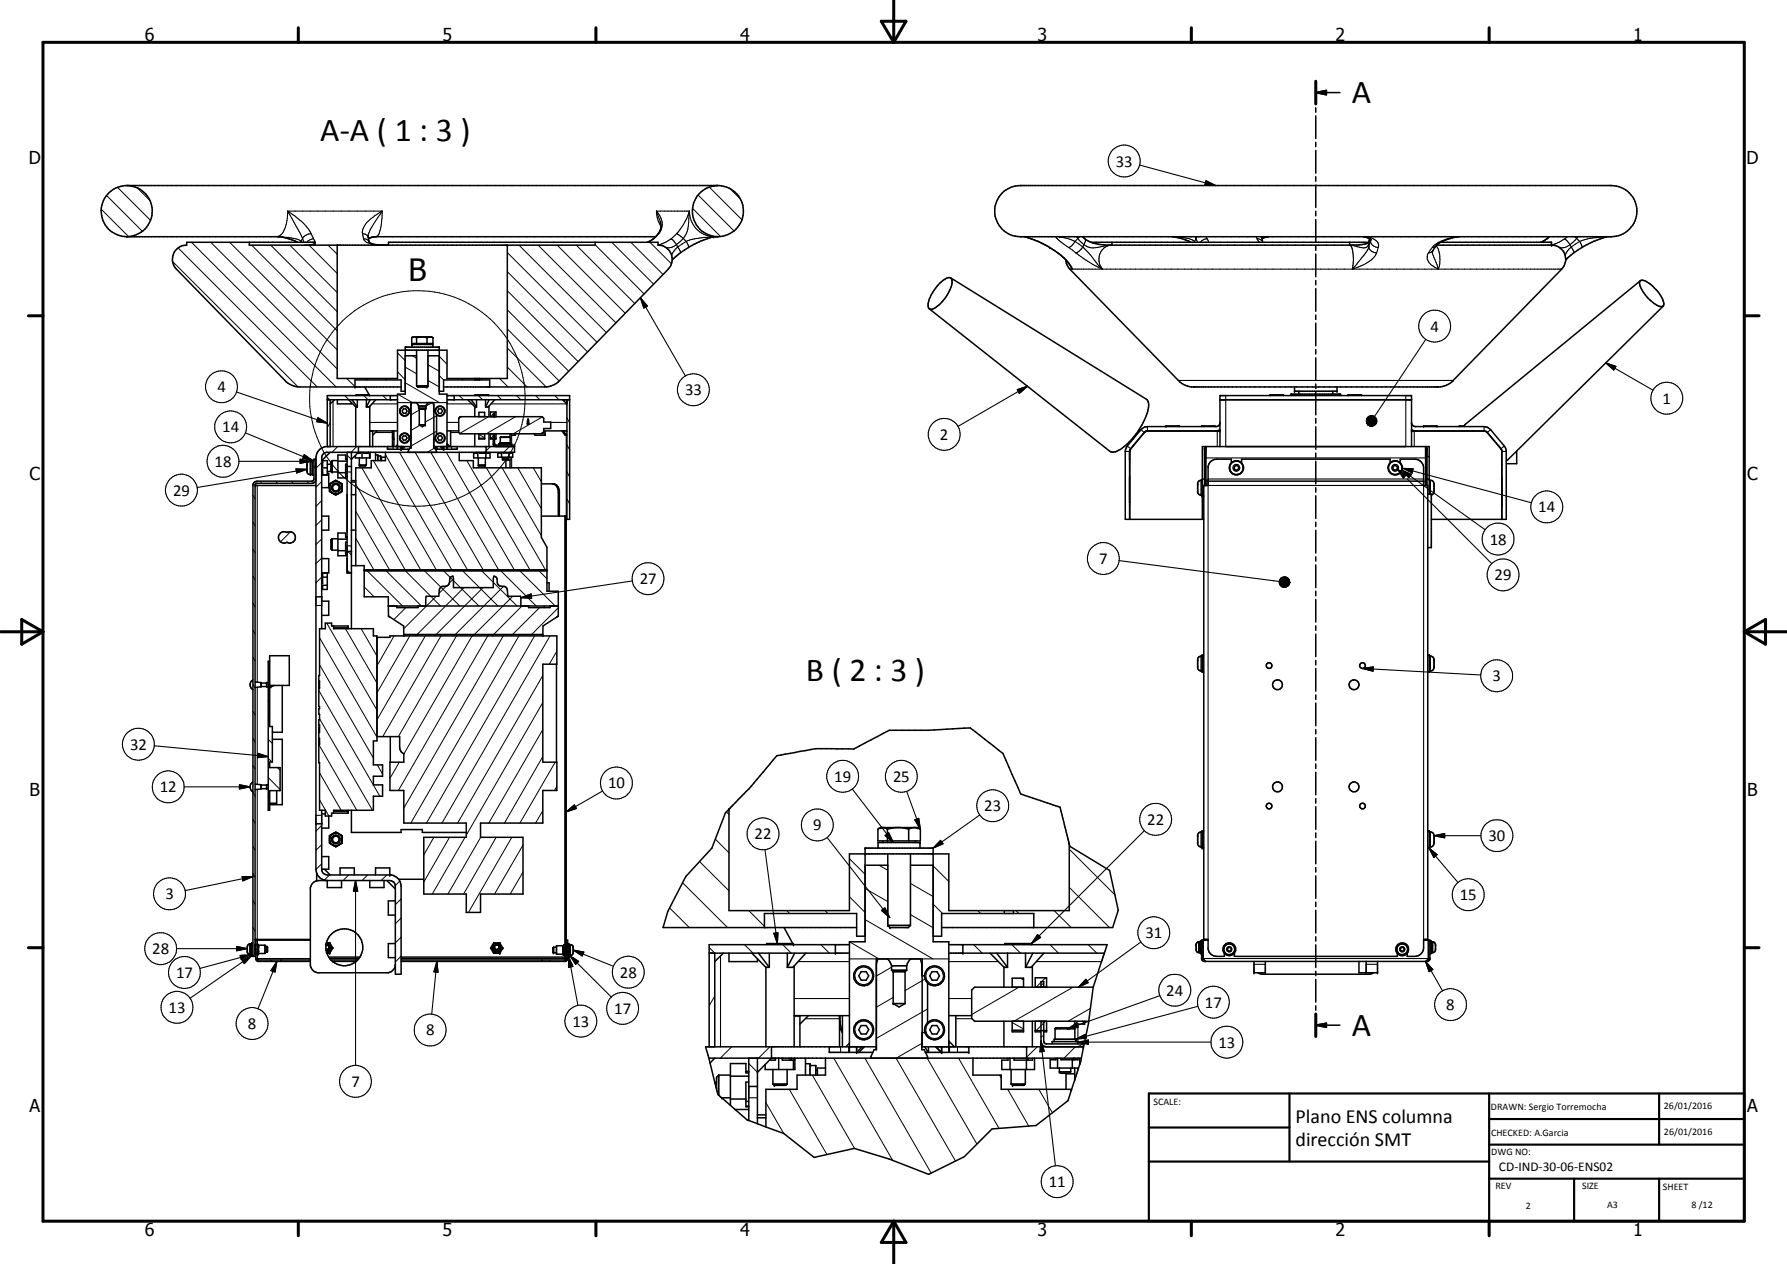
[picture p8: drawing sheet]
<svg xmlns="http://www.w3.org/2000/svg" width="420mm" height="297mm" viewBox="0 0 420 297" stroke-linecap="round" stroke-linejoin="round" font-family="sans-serif">
<defs><g id="words">
<g font-size="7.9">
<text x="317.9" y="24.3">A</text>
<text x="75.3" y="33.1">A-A ( 1 : 3 )</text>
<text x="189.5" y="160">B ( 2 : 3 )</text>
<text x="317.9" y="243.5">A</text>
</g>
<text font-size="7.2" x="96" y="66">B</text>
<g font-size="4.7">
<text x="304.6" y="263.9">Plano ENS columna</text>
<text x="304.6" y="269.3">dirección SMT</text>
</g>
<g font-size="4.2">
<text x="34" y="9.6">6</text>
<text x="104" y="9.6">5</text>
<text x="174" y="9.6">4</text>
<text x="244" y="9.6">3</text>
<text x="314" y="9.6">2</text>
<text x="384" y="9.6">1</text>
<text x="6.8" y="38.7">D</text>
<text x="410.6" y="38.7">D</text>
<text x="7" y="112.9">C</text>
<text x="410.8" y="112.9">C</text>
<text x="7" y="187.1">B</text>
<text x="410.8" y="187.1">B</text>
<text x="7" y="261.4">A</text>
<text x="410.8" y="261.4">A</text>
<text x="34" y="290.4">6</text>
<text x="104" y="290.4">5</text>
<text x="174" y="290.4">4</text>
<text x="244" y="290.4">3</text>
<text x="314" y="290.4">2</text>
<text x="384" y="290.4">1</text>
</g>
<g font-size="3.9">
<text x="262.3" y="39.2">33</text>
<text x="336.3" y="77.9">4</text>
<text x="51.1" y="92.2">4</text>
<text x="161.1" y="92.9">33</text>
<text x="390.9" y="94.9">1</text>
<text x="52.3" y="101.6">14</text>
<text x="221" y="103.3">2</text>
<text x="50.4" y="109.7">18</text>
<text x="40.7" y="116.5">29</text>
<text x="361.7" y="120.4">14</text>
<text x="350.3" y="128">18</text>
<text x="150.4" y="137.3">27</text>
<text x="258.4" y="132.5">7</text>
<text x="351.4" y="136.4">29</text>
<text x="350.9" y="160.1">3</text>
<text x="30.6" y="176.1">32</text>
<text x="143" y="185.3">10</text>
<text x="196.2" y="183.7">19</text>
<text x="210" y="183.7">25</text>
<text x="37.6" y="186.2">12</text>
<text x="231.4" y="190.6">23</text>
<text x="177.4" y="197.2">22</text>
<text x="191.2" y="195.1">9</text>
<text x="269.7" y="193.8">22</text>
<text x="350" y="197.7">30</text>
<text x="38.9" y="211.3">3</text>
<text x="343.2" y="211.5">15</text>
<text x="269.3" y="220.5">31</text>
<text x="35.8" y="224.2">28</text>
<text x="41.4" y="229.8">17</text>
<text x="145.7" y="229.7">28</text>
<text x="274.2" y="234">24</text>
<text x="39.6" y="238">13</text>
<text x="144.4" y="238.3">17</text>
<text x="283.3" y="236.8">17</text>
<text x="340.1" y="237.4">8</text>
<text x="58.3" y="241.8">8</text>
<text x="100.2" y="243.3">8</text>
<text x="134.6" y="241.3">13</text>
<text x="286.5" y="246.2">13</text>
<text x="82.6" y="255.4">7</text>
<text x="246.6" y="278.9">11</text>
</g>
<text font-size="3.1" x="352.4" y="275.2">CD-IND-30-06-ENS02</text>
<g font-size="2.4">
<text x="271.2" y="259.7">SCALE:</text>
<text x="350.6" y="260.8">DRAWN: Sergio Torremocha</text>
<text x="391.2" y="260.6">26/01/2016</text>
<text x="350.6" y="267">CHECKED: A.Garcia</text>
<text x="391.2" y="266.7">26/01/2016</text>
<text x="350.6" y="271.4">DWG NO:</text>
<text x="351.6" y="279.3">REV</text>
<text x="372" y="279.4">SIZE</text>
<text x="391" y="279.6">SHEET</text>
<text x="358.7" y="284.1">2</text>
<text x="377.9" y="283.8">A3</text>
<text x="397.7" y="283.8">8 /12</text>
</g>
</g></defs>
<g fill="none" stroke="#000" stroke-width=".35">
<path d="M309.4 19.1v5.3M309.4 21.8l2.5-.5v1zM309.4 25.3v1.1M309.4 27.2v5.4M309.4 33.4v1.1M309.4 35.3v5.4M309.4 21.8h5.6M29.8 55.6h35.8l2.8 .7 1.5 .6M29.8 55.6a6 6 0 0 1-6-5.8 6 6 0 0 1 5.7-6.2h139.6a6 6 0 0 1 5.7 6.2 6 6 0 0 1-6 5.8M30.1 43.6a6 6 0 0 1 5.7 6.2 6 6 0 0 1-6 5.8M58.6 56.9v.7h81.3v-.7M65.3 55.6h.1"/>
<path d="M74.1 57.6v-.7h-30.2v.7a3.3 3.3 0 0 0-3.1 2 3.3 3.3 0 0 0 .7 3.6l25.8 26.6 .9 .5 1.9 .6h24.2M79.3 57.6v31.3h14.2v-6.6h11.6v6.6h14.2v-31.3M86.6 55.3v.8M86.6 56.1l.3 .9M86.9 57h.1M86.9 57l.9 .4 3.5 .2v-.7h63.4v.7a3.3 3.3 0 0 1 3.1 2 3.3 3.3 0 0 1-.7 3.6l-25.5 26.2-1.2 .9-1.9 .6h-24.2M88.5 55.6h-.1M154.2 55.6h-66.2l-1.4 .5M155.2 52a3.8 3.8 0 0 1-2 4.4l-1.1 .5M167.6 55.6h.1M167.7 55.6h1.1M167.7 55.6a23.5 23.5 0 0 0-9.6 5.5"/>
<path d="M168.5 43.6a6 6 0 0 0-5.7 6.2 6 6 0 0 0 6 5.8M235.6 45.4a6 6 0 0 1 4.2-1.8h139.1a6 6 0 0 1 6 6 6 6 0 0 1-6 6h-139.1a6 6 0 0 1-5.5-3.7 6 6 0 0 1 1.3-6.5zM241 55.6a23.5 23.5 0 0 1 9.6 5.5M254.5 55.6l.9 .8 1.1 .5M256.5 56.9l2.1 .5 2.8 .2M256.5 56.9h65.3M261.4 56.9v.7M261.4 57.6h55.9M275.8 55.6l2.1 .5 2.1 .8M296.6 55.6l.1 .4M296.7 56l.2 .9M298.1 55.6l-1.4 .5"/>
<path d="M309.4 41.5v1.1M309.4 43.5v5.3M309.4 49.7v1M309.4 51.6v5.3M309.4 57.8v1M309.4 59.7v5.3M317.3 56.9v.7M320.6 55.6l.8 .2 .9 .5M321.8 57l-1.4 .4-3.1 .2M321.8 57h.1M322 56.1l-.2 .9M322.3 56.3h.1"/>
<path d="M337.8 57.6h27M338.7 56.9h26.1v.7M343 55.6a9.8 9.8 0 0 0-5.3 2.1l-.9 1.6M364.2 55.6l-1.2 1-.8 .3M364.8 57.6a3.3 3.3 0 0 1 3.1 2 3.3 3.3 0 0 1-.7 3.6l-25.9 26.6-1.8 .9-.9 .2h-58.4l-2-.6-1.1-.9-25.6-26.2-.8-1.3-.1-.8M377.8 55.6a23.2 23.2 0 0 0-9.7 5.5M97.2 79.2l-.3 .1M97.5 79.2l.4 .2M97.9 79.4v1.3M98.9 79.2l-1 .2M99.5 79.2l.9 .2M100.4 79.4v1.3"/>
<path d="M100.9 79.2l-.5 .2M101.2 79.2l.6 .2v1.3h-5v-1.3l.3-.2h4.4l.2 .1M221 66.5l.9-.8 1.1-.5a.66 .66 0 0 1 .8 .8 8.6 8.6 0 0 1-4.8 6.7 .67 .67 0 0 1-.8-.8 8.6 8.6 0 0 1 2.8-5.4zM223.6 65.3l45.9 28.5a2.15 2.15 0 0 1 .4 2.4 16.2 16.2 0 0 1-7.3 9.8l-.9 .3-.8-.3-42.4-33.4M250.6 61.1l1.2 1.6M309.4 65.9v1M309.4 67.8v5.4M309.4 74v1.1M309.4 75.9v5.4M385.5 66.2a1.6 1.6 0 0 1 2.1 .3 9.1 9.1 0 0 1 3.6 4.7l-.1 .6a1.19 1.19 0 0 1-1.5 0 9.4 9.4 0 0 1-4.1-5zM385.7 66l-41.2 33.7-.3 .5M391.1 71.9l-37 36.5"/>
<path d="M77 93.9h16.5M77.6 93.9v11M78.6 93.9l-1 1M79.3 93.9v1h3.3v-.3M82 93.9l1.6 1.7h.4M82.8 93.9l1.2 1.7M83.5 90.9v-1.6h10.8v2.6h1M83.6 95.6v9.3M84 93.9v1.7M85.8 90.9l1 1.9M86.1 93.9v1.7M86.9 92.9v-.1h-3.2v.2"/>
<path d="M86.9 95.4v9.5M87 93.9l-.9 1.7M88.3 93.9l-1.5 1.7h-.7M91.8 93v.9M93.5 93h-16.5v11.9M94.8 96.1h.6l.3 .5-.3 .5h-.6l-.2-.5zM95.3 83.6h2.6M96.8 94.6l-.2 .6v10.1h-.3l-.3 1M96.8 81.6v-.7h5v.7M97.4 80.7v.2M97.9 90.7l.3 .2h2.2l.2-.2M97.9 94.6l.5 .8"/>
<path d="M97.9 90.7h2.7M97.9 82.3v8.4M98.4 95.9l.2 .2M98.4 95.4v.5M98.4 95.9h1.7M98.4 95.4h1.7M98.6 99.9l.7 .4 .7-.4M98.6 96.1v3.8M98.6 96.1h1.4M98.6 99.9h1.4M100 96.1v3.8M100.1 95.4v.5"/>
<path d="M100.1 95.9l-.1 .2M100.6 83.6h2.7M100.6 82.3v8.4M100.7 94.6l-.6 .8M101.2 80.7v.2M101.8 94.6l.2 .6M102 96.6h.3M102.6 97.4v4.7M103.2 96.1h.5l.3 .5-.3 .5h-.5l-.3-.5zM105.1 93h28.8v29h-.8M105.1 93.9h28.8M106.8 93v.9"/>
<path d="M108.2 97.9h19.3l.3 .4v.9h1.7v1.5h-1.7v.9l-.3 .3h-19.3l-.3-.3v-3.3zM110 93.9l1.7 1.7h.3M110.8 93.9l1.2 1.7M111.6 95.6v2.3M111.7 88.9v.4M111.7 93v-.2h3.2v.2M112 93.9v1.7M112.6 97.9v-1h1.3v1M112.7 88.9v.4M114.2 93.9v1.7M115 95.4v2.5M115 93.9l-.8 1.7"/>
<path d="M115.1 90.9v-1.6h-10.8v2.6h-1M115.3 97.9v-1.1h1.3v1.1M116 97.9v-.6h.3v.6M116.3 93.9l-1.5 1.7h-.6M124 99.6h.3M124.1 98.6h.1l.1 1h-.3zM132.3 93.9l1 1M133.3 93.9v28.1M286.8 99.5l-.3 .6-.4 .1h-16.3l-.7 .2-.8 .6-3.3 3.8-.4 .9v16.3h18.4M286.8 93.9h45.1M298.6 93v-.2h3.2v.2M303.6 93v-.4h11.6v.4"/>
<path d="M304.4 90.9v1h10v-1M305.4 91.9v.7M309.4 82.1v1.1M309.4 84.1v5.3M309.4 90.3v1M309.4 92.2v5.3M309.4 98.3v1.1M313.4 91.9v.7M316.9 93v-.2h3.2v.2M331.9 99.5l.2 .4 .5 .3h16.3l.7 .2 .9 .6 3.2 3.8 .4 .9v16.3h-17.6M60 114.1h14.3M73.1 108.4v3.1h-.4l-.5-.6v-1.9l.5-.6h.8"/>
<path d="M73.1 111.5h.4M73.3 108.4l-.2 .1M73.8 108.2h-.3v3.4h.3M74.3 107.9h-.5v4.7l-.4 .5h-12.9l-.7 .2-.3 .5v110.9h.5v-110.8l.3-.3h13a.94 .94 0 0 0 1-1M75.6 108.7h.2M75.6 110.4h.2v1.2M75.6 111.2h.2M75.6 108.8h.2M75.6 111.1h.2M75.6 109.9h1.4M75.8 111.6h1.2M75.8 108.2v1.3h-.2"/>
<path d="M77 109.1h.8M77 111.3h.3v3.3h-1.7M77 110.8h.9M77.5 113.7l1.4-.8 1.6 .8v1.8l-1.6 .8-1.4-.8zM77.5 114.8l.2 .6 .4 .4M77.5 115.4l.6 .4M77.5 113.7v.1M77.6 106.3l-2 1.9h1.4v3.4h-1.4M78.1 108.2h1.3M78.1 108.2v2.7M78.1 108.2l-.3 .3v2.2l.3 .2M78.1 110.9h1.3"/>
<path d="M78.3 113.3a1.32 1.32 0 0 0-.8 1.2M78.5 113.2h-.1M78.5 113.2l.5-.3 .5 .3M78.6 113.2l-.8 .4M78.6 113.2l1.1 .1M79.4 108.4h2.2M79.4 111.1h1.9M79.7 113.3a1.48 1.48 0 0 1 .5 2.1 1.48 1.48 0 0 1-2.1 .4M79.7 113.3l.8 .5M80.5 115.4l-.7 .4a1.14 1.14 0 0 1-1.7 0M81.3 111.9h.3M81.3 107.8h.3"/>
<path d="M81.3 111.4h.3M81.3 107.9h.3M81.6 106.3v28.3h1M81.6 109.6h1M81.6 108h-.3v-1.1h-1.9v5.4h2.2M81.6 109.1h-.3v2.9h.3M82.6 106.3v41.4M82.6 116.2h1M82.6 112.9h1M82.6 113.3h1M84.1 106.4v.1M84.3 104.9v1.4l-1.7 1.6"/>
<path d="M84.5 109.3h1.6M84.5 109.3l.1 .2h1.4l.1-.2M84.5 107.6v1.7M84.7 106.3v.2h-.6M85.1 106.3v1.3M85.5 106.3v.2h1.5M86.1 107.6v1.7M86.4 106.3v.2M86.6 106.3v.2M86.9 106.5v1.1M87 106.3v1.3h-3.4v-.6M87.6 101.3v3.6"/>
<path d="M88.3 106.9h.5v1.3M88.3 106.3v1.9M88.6 101.3l-1 1M88.8 107.1h.7v1.1M89.5 107.7h.2M90.6 106.3v1.9h-3.3v1.7h-3.7v23M90.6 107.4h-.9v.8M91.1 104.9v.7h5.1M92.3 102.7l.3 .6M92.3 101.3v3.6M92.4 101.3l.2 1.9M92.6 101.3v3.6"/>
<path d="M93.4 104.9v.7M93.5 101.3h-6.6M93.5 105.6v-13h1.8v-11h8v11h1.8v13M93.5 104.5l-.5 .4M94.3 104.9v.7l.6-.7M94.8 102.4h.6l.3 .5-.3 .5h-.6l-.2-.5zM95.2 104.9l-.6 .7M96.6 105.3v-10.7h5.4v10.7h.3l.3 1M96.6 104.9h-20a2.72 2.72 0 0 0-2.3 2.7v96.7a2.81 2.81 0 0 0 2.3 2.6M102 104.9h19M102 103.3h.4M102.3 104.9l.5 .7v-.7"/>
<path d="M103.2 102.4h.5l.3 .5-.3 .5h-.5l-.3-.5zM103.6 104.9l.7 .7v-.7M105.1 101.3h2.8M105.1 104.3l.7 .6M105.2 104.9v.7M105.9 101.3v3.6M107.5 104.9v.7h-5.1M108 106.3v1.9h3.3v1.7h16v16.4l1.3 2.3v10.3h2.7v5.9l-.4 .2M111.6 101.9v3M112.1 106.3v.2h-.7v1.1h3.8v-1.3M112.3 106.3v1.3M112.5 109.3h1.6"/>
<path d="M112.5 109.3l.1 .2h1.3l.2-.2M112.5 107.6v1.7M112.6 103h1.3M112.6 101.9v1.3h1.3v-1.3M112.8 106.3v.2h2.2v-.2M114.1 107.6v1.7M114.2 106.5v1.1M114.3 104.9v1.4M114.5 106.3v.2M115 101.9v3M115.3 101.9v1.3h.7M115.3 103h1.3"/>
<path d="M116.6 104.9h-.3l-.3-.5v-2.4h.3l.1 2.5 4.6 .1v1.7h-44.3a1.26 1.26 0 0 0-1.1 1.1v40.3M116.6 101.9v1.3h-.3M117.3 104.6v-.3h3v.3M117.5 104.3v-.2h2.5v.2M117.7 106.3v.2h-.7v.9h3.6v-1.1M117.9 106.3v1.1M118.1 107.9h1.4M118.1 107.9l.2 .1h1l.2-.1M118.1 107.4v.5M118.3 106.3v.2h2v-.2M119.5 107.4v.5M119.7 106.5v.9"/>
<path d="M119.8 106.3v.2M119.9 108.1h-1v1.8M119.9 101.9v.8M119.9 106.3v.2M119.9 107.4v2.5M119.9 102.7h-2.2l-.1 1.4M119.9 102.7l.1 1.4M120.1 101.9l.2 .4h.8M120.9 101.9l.2 .4M121.1 101.9v.4M125.5 101.9l.3 .4h2.4M127.3 113.7h2.8a1.71 1.71 0 0 1 1.4 1.7v5.9"/>
<path d="M127.8 101.7l.4 .6M127.8 101.3h5.5M128.2 101.3v1M129.9 113.7l.7 .3 .6 1 .1 6.3M132.2 101.3l.7 1h.2M132.3 101.3l1 1M132.6 101.6l.5 .7M133.1 102.1v.2M265.6 118.7h.1M265.6 108.7h.1M265.6 112.1h.1M265.6 108.1h.1"/>
<path d="M265.6 118.1h.1M265.6 105.9v16.1M265.6 105.9v.2M265.7 105.7l-.1 .2M266.5 102.8v.4M266.5 104.7v.1M267.6 101.3h.4M269 101.6l-3.4 4.3v16.1M269.8 101.3h17M269.8 101.3h.1M269.8 101.3l-.8 .3M269.8 101.3l-.7 .3"/>
<path d="M270.8 101.3h.1M273.8 101.3h.1M274.1 100.2v-.1h3.2v.1M275.5 101.3h.1M277.4 101.3h.1M280.8 101.3h.1M282.5 100.2v-.1h3.2v.1M282.6 116.6h.4M282.6 112.6h.6M282.6 112.9h-.6l-.4 .6v2.2l.4 .5 .6 .2M283.2 114.1v-8.8h.2v8.8M283.4 113.6h.1"/>
<path d="M283.4 112.8v1.3M283.4 113.5l.1 .1M283.5 112.8h-.1M283.5 113.6v.1M283.5 112.8v.1M283.5 104.9v9.2M283.5 113.8l-.1 .1M284 113.1h50.7M286.8 104.9v-11.9h45.1v11.9M286.8 101l-.6 .3M286.8 101l-.5 .3M289.5 108.8v-.9h-3.5a2.07 2.07 0 0 0-2 1.7v4.5h-1v106.7h1v2.3l.3 .7 .5 .5 .9 .4h2.2v-.7"/>
<path d="M290.2 109.6l.5-.3 .5 .3v.6l-.5 .3-.5-.3zM291.9 108.8v-.9h34.9v.9M309.4 100.3v5.3M309.4 106.5v1M309.4 108.4v5.3M309.4 114.6v1.1M309.4 116.5v5.3M327.5 109.6l.5-.3 .5 .3v.6l-.5 .3-.5-.3zM329.2 108.8v-.9h3.5a2.07 2.07 0 0 1 2 2v4.2h1v106.7h-1v2a2.09 2.09 0 0 1-2 1.9h-1.8v-.7M331.9 101l.3 .1M331.9 101l.2 .2M332.1 101.2l.3 .1"/>
<path d="M332.2 101.1l.3 .2M332.3 101.3h.1M334.7 100.2v-.1h3.2v.1M335.2 104.9v9.2M335.2 107.3h.2M335.3 112.8l-.1 .1M335.3 113.6l-.1 .1M335.3 113.8h-.1M335.3 113.6h.1M335.4 114.1v-8.8h.1v8.8M335.5 107.3h.5M335.5 112.6h.6"/>
<path d="M335.7 116.1h.8v12.6h-.8M336.1 116.1l-.1-11.2h-53.3v17.1M336.1 112.9a.91 .91 0 0 1 1.1 .8l-.1 2-.2 .4-.4 .2M338.4 101.3h.1M341.7 101.3h.1M344.2 100.1h-1.1v.1M345 101.3h.1M346.3 101.3h-.1M348.4 101.3h.1M348.9 101.3h.5l.3 .3M348.9 101.3h-17M348.9 101.3h.1"/>
<path d="M349.3 101.4l.4 .2M349.7 101.6l3.3 4.1M353 105.7l.1 16.3M353.1 112.5h.1M353.1 109.1h.1M353.1 118.7h.1M353.1 119.1h.1M356.6 106v3h-2.5M65.9 125.3l.8-.3 .8 .1a1.32 1.32 0 0 1 2 1.2 1.32 1.32 0 0 1-2 1.1 1.32 1.32 0 0 1-1.8-.3 1.32 1.32 0 0 1 .2-1.8zM75.6 131.3h1.7v3.3h-1.7M75.6 134.9h.2v2.2h-.2M75.6 134.7h1.4v3.8h-1.2v-.7h-.2"/>
<path d="M75.6 135.4h.2M75.6 137.5h1.4M75.6 121.3h1.7v3.3h-1.7M75.8 135.6h1.2M78.1 126.6v2.7M78.1 126.6l-.3 .3v2.1l.3 .3M78.1 129.3h1.3M78.1 126.6h1.3M79.4 126.7h2.2M79.4 129.4h1.9M81.3 130.2h.3M81.3 126.2h.3"/>
<path d="M81.3 129.7h.3M81.6 129.6h1M81.6 126.3h-.3v-1h-1.9v5.3h2.2M81.6 127.4h-.3v2.9h.3M82.6 132.9h3v7.4h5.7v2.1M82.6 124.6h1M85.6 133.9h43M85.6 134.1h43M127.3 121.3h5.8v104.1l-.2 .2h-38.6M128.6 136.9h.5v2M133 121.3v103.6M309.4 122.7v1"/>
<path d="M309.4 124.6v5.4M309.4 130.9v1M309.4 132.8v5.3M309.4 138.9v1.1M59.5 159.8a1.3 1.3 0 0 0 0 2.3M63.4 155.4h-.3v35h.3v-4.6h2.5v-5.4h-2.5v-1.3h.6v-8.4h-.6v-16.6h4.6v7h-4.6M74.3 140.3h1.3M75.6 141.3h1.7v3.3h-1.7M78.4 147.1v.6h9.4v1.7h.8v24.7h-.8v5.6h2.1v2.7h-2.1v2h2.1v2.7h-2.1v3.3h-9.4v.7M81.8 147.7v-.6h-3.8v-.7h-1.5v1.3h-1.4v11h-.1v7.3h.1v.5h-.1v1.4h.1l-.1 2.5h.1v1.7h-.1M88.6 149.8h3.1v-.4h39.2v6.7h-3.3v23h3.3v6.7h-3.3v7.6h-14.6v3.4h10v13.3h-10v4.3h-3.4v-4.3h-10v-13.3h10v-3.4h-14.7v-7.6h-3.2v-6.7h3.2v-2l-.6-.4-.3-.8v-2.8h-5.4M91.3 142.4h40"/>
<path d="M91.3 142.4v2.4M91.3 144.8l3.6 2.3v2.3v-.3h32.7v.3l.1-2.3 3.6-2.3M91.3 144.8l.5 .3M93.3 142.4v.4h5v-.4M100.1 142.4l.1-2.3h3l.2-1.8a1.22 1.22 0 0 1 1.5-.5l.4-.2a2.07 2.07 0 0 0 .5-1.8l.2-.2 .5-.2 .1 2.7h9.4l.1-2.7 .6 .3 .2 1.2a1.17 1.17 0 0 0 1.6 .9l.6 .3 .2 .4 .1 1.6h3l.1 2.3M124.3 142.4v.4h5v-.4M128 142.4v.4M130.8 156.1v23M282.6 154.2l-.6 .1-.4 .5v2.3l.4 .5 .6 .1M283 153.9h-.4v4h.4M309.4 140.9v5.3M309.4 147.1v1"/>
<path d="M309.4 149v5.3M309.4 155.2v1.1M309.4 157.1v5.3M335.7 153.9h.4v4h-.4M336.1 154.2l.8 .2 .3 .7-.2 2.2-.2 .3-.7 .1M60 160.3l1.4 .1v1l-1.4 .1M61.4 161.3h1.3M61.4 160.5h1.3M63.1 160.4h-.4v1h.4M63.4 161.3h.3M63.7 161.1v.3l.8-.3M64 173.7h2.4v15.4h-3"/>
<path d="M66.4 161.1v11h-2.4M75 173.5h.1v1.4h-.1v4.3h.1v11.2h1.4v1.4h1.5v-.7h3.8v-.7M75 160.1h.1v1.6h-.1M75.1 170.9h-.1v3.7h.1M91.8 173.1v6M182.7 177.6l5.4-1a30.4 30.4 0 0 1 8.7-.6h3.9l8.4-4.4h9.1l9.9-.5 7.7 6 4.2 9.5 9.2 3.1 2.2 8.6v15.7h-28.3v-13.3h-23.4v13.3h-28.3l.1-23.9a139.2 139.2 0 0 0 11.2-12.5zM309.4 163.3v1M309.4 165.2v5.4M309.4 171.4v1.1M309.4 173.4v5.3M309.4 179.5v1.1M59.5 183.8a1.3 1.3 0 0 0 0 2.3"/>
<path d="M60 184.3l1.4 .1v1l-1.4 .1M61.4 185.3h1.3M61.4 184.5h1.3M63.1 184.4h-.4v1h.4M65.1 185.8v3h-1.7M74.3 193.6h1.3M75.6 190.4v14.1l.4 .7 1 .4h15a2.72 2.72 0 0 1 2.3 2.7v20.6h-1.3v-20.6a1.3 1.3 0 0 0-1.4-1.4h-16.6a2.07 2.07 0 0 0-2 1.7v18.3l.2 .7a2.19 2.19 0 0 0 1.4 1h16.7a2.07 2.07 0 0 0 1.7-2M75.6 191.3h.9M77.3 191.8v2.8h-1.7M77.5 196.4l1.4-.9 1.6 .9v1.7l-1.6 .9-1.4-.9zM77.5 197.6l.5 .8M77.5 198v.2"/>
<path d="M77.8 198.3l.1 .1M78.4 195.9l.6-.3 1.5 .9M78.4 195.9l-.9 .6M78.4 195.9l-.5 .3-.4 .8M78.4 195.9h1.2M79.5 195.9l.2 .1M79.8 196.1l.2 .1M80.1 196.3a1.5 1.5 0 0 1-.1 2 1.5 1.5 0 0 1-2 .1M80.5 198l-.7 .5a1.01 1.01 0 0 1-1.4 .1l-.5-.2M82.6 190.4v5.2h11.7v-.7h5v.7h10.3M171.4 190.2l-.9 .9-3.1 8.2-6.2 6.7-4.2 8.2-1.1 3.8h45.5M206.4 199.3v-1.3h9.9v1.3"/>
<path d="M206.5 194.7l.6-.2h8.6l.7 .4M206.6 194.7l-.2 .2v2.7h10v-2.7M207.3 194.5l-.7 .2M207.6 197.6v.4M207.8 194.5l.8 .4M208.6 194.9v2.7M210.6 194.5l-2 .4M211.7 194.5l1.9 .4M213.6 194.9v2.7M214.7 194.5l-1.1 .4M215.2 197.6v.4M215.3 194.5l1.1 .4"/>
<path d="M251.4 198.3l.1 .6 9.4 5.7 2 9.3-1.3 4.1h-40.2M282.6 195.5l-.6 .1-.4 .5 .1 2.5a.8 .8 0 0 0 .9 .4M283 195.2h-.4v4.1h.4M309.4 181.5v5.3M309.4 187.7v1M309.4 189.6v5.3M309.4 195.7v1.1M309.4 197.7v5.3M335.7 195.2h.4v4.1h-.4M336.1 195.5l.7 .1 .3 .5-.1 2.5a.8 .8 0 0 1-.9 .4M74.5 205.2v1.8M75.6 201.3h1.7v3h-1.7"/>
<path d="M76.3 204.3l1.3 1.3M77 206.9v1.7h3.3v-1.7M80 205.6v-1.6h3.3v1.6M86.9 206.9v1.7h3.4v-1.7M88.3 205.6v-1.6h3.3v1.6M91 206.9l2 2M93 211.7h-1.7v3.4h1.7M93.7 206.6h5.9M179.7 218v-3.3h21.7v5.3h2M184.4 218l2 3.7M203.4 203.3h5.3M208.7 217.5l.5 .5h4.4l.5-.5"/>
<path d="M208.7 217.5h5.4M208.7 200.7v16.8M214.1 203.3h5.3M214.1 200.7v16.8M236.1 214v.7M238.3 214v.7M243.1 218v-3.3h-21.7v5.3h-2M309.4 203.9v1M309.4 205.8v5.3M309.4 212v1.1M309.4 213.9v5.3M58.9 221.8v2.5"/>
<path d="M59.2 221.8h-.6l-.4 .6v1.6l.4 .3h.6M59.5 221.6h-.3v3h.3M60 220.8h13M60 223.8h.1M60 222.4h.1M60 222.9l.1 .2M60.1 222l-.1 2.2 .1-.1v.1l-.1-.1M60.1 222l-.1 .1M60.1 223.1l-.1 .1M60.1 223.1h.1M60.1 222v.1M60.5 221.9h.1v2.4h-.1"/>
<path d="M60.5 223.1h.1M60.5 220.9v4.5l.2 .2h12.3M60.6 222.1h1.7v2h-1.7M60.6 223.2l.2 .3M60.6 222.2l.2 .3M60.8 222.1v2M60.8 222.7l-.2 .3M60.8 223.6l-.2 .3M62.3 223.8h.5M62.3 222.4h.5M62.8 222.4v1.4M62.8 222.4l.1 .1-.1 1.3"/>
<path d="M66.1 225.6v.3M73 220.9h-12.9v4.5l.5 .5h12.4M76.7 222a4.3 4.3 0 0 1 5.8-3.5 4.3 4.3 0 0 1 2.1 6.4M76.7 222l.2 2M76.7 222l.5 .1 .3 .5M76.7 222.1a.51 .51 0 0 1 .6 .5 .51 .51 0 0 1-.6 .5M76.7 221.8h.5l.3 .3M76.7 221.5h.8M76.9 224l.4 .9M76.9 224h.6M76.9 221.8l.6 .3M77 223.2l-.3 .1"/>
<path d="M77.1 223.3h-.4M77.2 223.1l-.2 .1M77.3 224.9a4.3 4.3 0 0 0 7.3 0M77.3 224.9h7.3M77.4 223.9h.1M77.5 222.7v.1M77.5 222.8l-.3 .5-.5 .1M77.5 223.9h.1M77.5 222.8l-.1 .2M77.5 222.6l-.4 .7M77.5 221.5l-.1 .2M77.5 223.9v.1"/>
<path d="M77.5 221.5l.8 1.3M77.5 222.1l.3 .4M77.8 222.5l.1 .4-.4 .7-.3 .2h-.4M77.8 222.5l-.1 .7-.7 .6M77.8 225.6h6.3M78.1 222.8h.2M78.2 225.9h5.5M78.3 222.8l-.8 1.2M93 221.7h-1.7v3.3h1.7M94.3 224.9h38.8M115.3 222.8h.2M115.3 222.8l.8 1.2"/>
<path d="M115.9 222.5l.3-.6 1.1-.1 .6 .9v.2l-.6 .9-1.1-.1-.3-.5M115.9 222.5v.7M115.9 222.5l-.2 .4 .2 .3M115.9 223.2l.3 .4 .4 .2M116.1 221.6h1.4M116.1 224h1.4M116.1 221.6l-.8 1.2M116.1 221.6l.1 .1M116.1 221.6h.1M116.1 224h.1M116.2 222.9a.66 .66 0 0 0 .6 .6 .66 .66 0 0 0 .7-.6M116.2 222.9a.71 .71 0 0 0 .6 .4 .71 .71 0 0 0 .7-.4"/>
<path d="M116.2 222.7v.2M116.2 223.9l-.1 .1M116.7 221.8a.92 .92 0 0 0-.8 .7M117 221.8l.2 .1a.95 .95 0 0 1 .5 1.2M117.4 223.9l.1 .1M117.5 222.7v.2M117.5 221.6h.1M117.5 224h.1M117.5 221.6l-.1 .1M117.5 221.6l.7 1.2M117.8 223.1l-.8 .7M118.1 222.8h.1"/>
<path d="M118.2 222.8l-.7 1.2M127.5 225.6v.3M130.2 222.6v1.3M130.2 222.6l-.2 .1 .2 1.2M130.2 223.9h.6M130.2 222.6h.6M132.4 222.2v2M132.4 222.8l.1 .3M132.4 223.8l.1 .4M132.5 222.2h-1.7v2h1.7M132.5 223.3h.5M132.5 222.4l-.1 .3"/>
<path d="M132.5 223.4l-.1 .2M132.7 222h-.2v2.5h.2M132.7 222h.1M132.7 222l.2 .1v2.3l-.2 .1M132.7 224.5h.1M132.9 222.3h.1M132.9 222.2h.1M132.9 224.2h.1M133.1 220.9h.4v4.4l-.1 .3-.4 .3h-38.7M133.5 221.7h.2v3h-.2M133.7 222l.7 .1 .4 .5-.1 1.6-.3 .3h-.7M134 222v2.5"/>
<path d="M166.7 224h33M168.1 224v22M170.1 224l-2 2M171.4 224v2h6.7v-.7M176.8 224l3.3 3.3M178.3 224l2.6 3.3M180.1 227.3v18.7M180.1 227.3h.8M180.2 222v-.3h6.4v.3M180.9 224v3.3M185.1 224v3.3M186.7 238.7h13"/>
<path d="M186.7 238.7h1.4M186.7 227v19M186.8 224l-1.7 3.3M188.1 238.7v7.3M189.5 224l-3.1 3.3h-1.3M190.1 238.7l-2 2M196.4 222v2M197.4 238.7v7.3M197.5 238.7l.1 2 .5 1.8M198.1 238.7v7.3M199.7 222h-33v24M202.5 228.3h1.2l.5 1-.5 1h-1.2l-.6-1z"/>
<path d="M206.4 225.3l-.3 1.3v20.1h-.6l-.7 1.6v.4M208.7 225.3l.9 1.6M209.6 226.9h3.6M209.6 228l.4 .3M209.6 226.9v1.1M209.6 228h3.6M210 235.8l1.4 .8 1.4-.8M210 228.3v7.5M210 228.3h2.8M210 235.8h2.8M212.8 228.3v7.5M213.2 226.9v1.1"/>
<path d="M213.2 228l-.4 .3M214.1 225.3l-.9 1.6M216.4 225.3l.3 1.3v2.7h.7M218.1 231v9.4M219.1 228.3h1.2l.6 1-.6 1h-1.2l-.5-1zM223.1 224h36.6M223.1 222h37.2l-.6 2M223.1 238.7h5.4M224.7 238.7v7.3M226.4 222v2M232.8 224l3.3 3.3M234.3 224l2.6 3.3"/>
<path d="M236 227.3v4.7M236 240v6M236.1 227.3h.8M236.3 222v-.3h6.2v.3M236.9 224v3.3M238 232v-2.1h2.7v2.1M238 240v2.5h2.7v-2.5M241.1 224v3.3M242.7 227v5M242.7 240v6M242.9 224l-1.8 3.3M243.4 240v2.5h1.4"/>
<path d="M243.4 232v-2.2h2.7v2.2M244.8 230.7h.6v1.2h-.6zM245.4 224l-3 3.3h-1.3M246.1 240v2.5h-.7M252.7 240v1.6M253 240l.4 .7h1.6M254.5 240l.5 .7M255 240v.7M256 240l-1.3 6.3M257 232l-1 8M257 232h-27.9l-.6 .7v6.6l.6 .7h26.9M259.7 224l-2.7 8"/>
<path d="M259.7 224h.1M282 221.4v2.5M282.3 221.4h-.8l-.2 .4v1.6l.4 .5h.6M282.5 225.3h.4l.1 .3M282.5 221.1h-.2v3h.2M282.9 220.9v4.4l.6 .6M283.2 220.8v.1M283.2 225.7v.2M283.4 220.8v.1M284 220.9h-1.5v4.5l.6 .5h52.5l.6-.5v-4.5h-1.5M288.6 222.8l.4-.2 .5 .2v.5l-.5 .3-.4-.3zM290.2 224v.7h38.3v-.7"/>
<path d="M294.8 225.9v2.7h2.7v-2.7M295.8 228.6l1.1 .3h24.9l1.2-.3M309.4 220.1v1M309.4 222v5.4M309.4 228.3v1M309.4 230.2v5.3M309.4 236.3v1.1M309.4 238.3v5.3M319.5 225.9v2.7h4.4v-2.7M321.2 225.9v2.7M328.5 224a1.49 1.49 0 0 1 .2-2 1.49 1.49 0 0 1 2 0 1.49 1.49 0 0 1 .2 2M328.5 224a1.49 1.49 0 0 0 2.4 0"/>
<path d="M329.3 222.8l.4-.2 .4 .2v.5l-.4 .3-.4-.3zM335.4 220.8v.1M335.5 220.8v.1M335.5 225.7v.2M335.9 220.9v4.4l-.3 .3M336.2 225.3h-.3l-.6 .6M336.2 221.1h.3v3h-.3M336.5 221.4h.7l.3 .6-.1 1.6-.4 .3h-.5M336.8 221.4v2.5M166.7 248.7h87.5M166.7 248.7l.3 1.1M167 249.8l1.1 4.5h.4"/>
<path d="M168.1 248.7l-1.1 1.1M168.1 254.3l.4 1.6M168.5 255.9l.5 1.4M169 252.6h2.7M169 257.3l.7 .7M169 252.6v4.7M169 252.6l-.5 .6v2.7M169.7 258l2 1.8M169.7 258h2M171.7 259.8l1.1 .9M171.7 258.3h3.7M171.7 252.9h4.4"/>
<path d="M175.4 259.9h.7M175.4 251.8h.7M175.4 258.8h.7M176.1 248.7v14.6M176.1 255.3h2M176.1 252.1h-.7v-2.2h-3.7v9.9M176.1 254.3h-.7v5.8h.7M178.1 248.7v15.4M181 249v.1M181.4 246v2.7l-3.3 3.3M181.7 254.8h3.4M181.7 254.8l.4 .3h2.6l.4-.3"/>
<path d="M181.7 251.3v3.5M182.3 248.7v.4h-1.4M183.1 248.7v2.6M183.9 248.7v.4h2.9v-.4M185.1 251.3v3.5M185.7 248.7v.4M186.1 248.7v.4M186.6 249.1v2.2M186.9 248.7v2.6h-7v-1.2M189.4 248.7v3.9M189.4 250h1v2.6M190.4 250.4h1.4v2.2"/>
<path d="M191.8 251.5h.4M194.1 251h-1.9v1.6M194.1 248.7v3.9h-6.7v3.4h-7.3v8.8M195 246v1.3h10.2M197.4 241.5l.7 1.2M199.6 246v1.3M199.7 247.3v-26h3.7v-22h16v22h3.7v26M199.7 245.2l-.8 .8M201.4 246v1.3l1.3-1.3M202.5 241h1.2l.5 1-.5 1h-1.2l-.6-1zM203.2 246l-1.2 1.3M206 246v.7"/>
<path d="M206 246v-20.7h10.8v20.7M206.1 246h-40.2l.8 2.7M216.7 246h38M217.4 246l.9 1.3v-1.3M217.5 242.7h-.8v4h.6l.8 1.6v.4M219.1 241h1.2l.6 1-.6 1h-1.2l-.5-1zM221.4 246v1.3l-1.4-1.3 1.3 1.3M223.1 244.6l1.3 1.4M223.2 246v1.3M227.8 246v1.3h-10.2M228.8 248.7v3.9h6.6v3.4h16.6M237 248.7v.4h-1.5v2.2h7.7v-2.6"/>
<path d="M237.5 248.7v2.6M237.7 254.8h3.4M237.7 254.8l.4 .3h2.6l.4-.3M237.7 251.3v3.5M238 242.1h2.7M238.4 248.7v.4h4.4v-.4M241.1 251.3v3.5M241.3 249.1v2.2M241.4 246v2.7M241.7 248.7v.4M243.4 242.2h2.7M246.1 246a1.26 1.26 0 0 1-1.3-1.1v-4.8h.6v4.5l.2 .6 .5 .1h8.6v1"/>
<path d="M247.4 245.3v-.5h6v.5M247.9 244.8v-.6h5v.6M248.1 244.2v-2.4l.1-.2h4.4l.1 2.6M248.3 248.7v.3h-1.4v2h6.7M248.7 248.7v2.3M249.1 251.9h2.6M249.1 251.9l.2 .3h2.1l.3-.3M249.1 251v.9M249.5 248.7v.3h3.9v-.3M251.7 251v.9M252 256l-.9 2.7-7.5 5.8-10.4 .8-6.5 6.5-8.4 4.2-9.2-3.6-8.2-2.5-9.5 2.1-7.1-5.6-4.2-1.6M252.1 249v2"/>
<path d="M252.4 248.7v.3M252.7 251v2.8l-.7 2.2M252.7 248.7v.3M252.7 252.3h-2.1v3.7M252.9 244.2v.3M253.6 251l-.9 2.7M253.9 250.1l-.3 .9M253.9 248.7v1.4M254.2 248.7l-.3 1.4M254.7 246.3l-.5 2.4M309.4 240.9l2.5-.4v.9zM309.4 240.9h5.6"/>
<path d="M172.8 260.7l2.9 2.5 .4 .1M172.8 260.7h3.3M176.1 263.3l2 .8M178.1 262h2M178.1 264.1l2 .7M178.1 262.7h2"/>
<circle cx="95.1" cy="96.6" r="1.17"/>
<circle cx="103.5" cy="96.6" r="1.17"/>
<circle cx="78.9" cy="114.6" r=".8"/>
<circle cx="79" cy="114.6" r="1"/>
<circle cx="95.1" cy="102.9" r="1.16"/>
<circle cx="103.5" cy="102.9" r="1.17"/>
<circle cx="290.7" cy="109.9" r="1.67"/>
<circle cx="290.7" cy="109.9" r="1.58"/>
<circle cx="328" cy="109.9" r="1.58"/>
<circle cx="328" cy="109.9" r="1.66"/>
<circle cx="298.4" cy="156.4" r=".67"/>
<circle cx="320.3" cy="156.4" r=".68"/>
<circle cx="300.3" cy="160.9" r="1.15"/>
<circle cx="318.4" cy="160.9" r="1.15"/>
<circle cx="79" cy="197.3" r="1"/>
<circle cx="79" cy="197.3" r=".79"/>
<circle cx="298.4" cy="189.4" r=".66"/>
<circle cx="300.4" cy="184.9" r="1.14"/>
<circle cx="318.4" cy="184.9" r="1.16"/>
<circle cx="320.3" cy="189.4" r=".67"/>
<circle cx="116.8" cy="222.6" r=".51"/>
<circle cx="116.8" cy="222.6" r=".66"/>
<circle cx="203.1" cy="229.3" r="2.34"/>
<circle cx="219.7" cy="229.3" r="2.34"/>
<circle cx="289" cy="223.1" r="1.5"/>
<circle cx="289" cy="223.1" r="1.27"/>
<circle cx="329.7" cy="223.1" r="1.26"/>
<circle cx="203.1" cy="242" r="2.35"/>
<circle cx="219.7" cy="242" r="2.34"/>
</g>
<g fill="none" stroke="#000" stroke-width=".25">
<path d="M267.9 38.8l17.9 4.8M67.6 49.6a7.1 7.1 0 0 1-1.9 5.8l-.4 .2 2.8 .3a5.2 5.2 0 0 1 2.7 .8M67.6 49.6h22.3M67.6 49.6l3.6 6.4M67.7 49.6a13.9 13.9 0 0 1 5.7 5.9l.3 .6M70.8 56.7v.2M70.8 56.7l.1 .2M71.2 56l.3 .9M71.2 56l-.4 .7M73.1 54.9l-1.3 .4-.6 .7M73.7 56.1l-.8 .2-.7 .6M73.7 56.1a.81 .81 0 0 1 .2 1.1 .81 .81 0 0 1-1 .3l-1.5 .1"/>
<path d="M85.2 54.9l1.1 .3 .3 .6M85.2 54.9l.3 1.2M85.5 56.1l1 .3 .4 .6M85.5 56.1a3.2 3.2 0 0 0 3 1.4l2.8 .1M89.8 49.6l-1.3 .9a6.1 6.1 0 0 0-3.3 3.9v.5M89.8 49.7h.1M89.9 49.6l-.3 3.7a3.1 3.1 0 0 1-1.1 2.3l-1.9 .4M89.9 49.6l-2.7 4.1-.6 1.6M153.7 56.1l-.2 .1M153.7 56.1l-1.5 .8M154.3 49.6h7.8M154.3 49.6l.1 .1"/>
<path d="M154.3 49.6l.5 2.3 .6 1.3M154.4 49.7h.1M154.4 49.7l.8 2.3M154.4 49.6a3.9 3.9 0 0 1 .5 5.3M154.9 54.9l-1.2 1.2M154.9 54.9l-.2 .1M157.8 56.1l.6 .5 .6 .9M157.8 56.1l-1.2 .8-1.9 .6M159 57.5l-1.2 .7h-1.2M159 57.5l.3 .5M159.1 54.9l-1.3 1.2M159.1 54.9l2.3 1.8"/>
<path d="M159.3 58l.7 1.4M159.3 58l-1 1.2-.4 .8M161.4 56.7l.3 .7 .2 .8M161.4 56.7l-2.1 1.3M162.1 49.6h.1M162.1 49.6a5.9 5.9 0 0 0 5.5 6 27.8 27.8 0 0 0-6.2 1.1M162.1 49.6a13.6 13.6 0 0 1-3 5.3M162.1 49.6l-.2 2.7a6 6 0 0 1-2.9 5.2M240.9 55.6l3.9 1.5 2 1.1M246.8 58.2h.1M246.8 58.2l1.9 1.2M248.3 55.6l.9 1.1 2 1.5"/>
<path d="M248.7 59.4h.1M248.7 59.4a9 9 0 0 1 3.5 3.8M249.1 55.6h.1M249.1 55.6l2 .4 1.7 .7M251.2 58.2l1.7 1.2M252.8 56.7a2.68 2.68 0 0 1-1.6 1.5M252.8 56.7l1.8 1.3M252.9 59.4l4.1 2.7 2.2 1.1M253.1 55.6l.3 .4M253.4 56l1.4 1.5M253.4 56l-.6 .7M253.8 55.6l-.4 .4"/>
<path d="M254.6 58l-1 1.1-.7 .3M254.6 58l2 2.2 1.4 1.9 1.2 1.1M254.8 57.5a3.9 3.9 0 0 0 4 .5l2.6-.4M254.8 57.5l-.2 .5M255.1 56.2l.1 .6-.4 .7M261.2 57.6a3.3 3.3 0 0 0-2.8 3.7 3 3 0 0 0 .8 1.9M275.7 55.6l3.7 .4 1.5 .7M280.9 56.7l-.1 .2M280.9 56.7l.1 .2M281 55.6l.6 1.3M281.5 55.6l-.6 1.1M283.5 42.5l2.3 1.1-2.5-.2z"/>
<path d="M283.5 55.6l.3 .5M283.8 56.1l-.9 .2-.7 .6M283.8 56.1l.3 .8M295.4 55.6l.2 .5M295.6 56.1l.8 .2 .5 .6M295.6 56.1l.6 .8M296.6 55.6v.2M298.3 55.6l-1.6 .4M317.4 57.6a1.89 1.89 0 0 1 .7 1.8l.1 1.9-.2 1.9M321.3 55.6a3.1 3.1 0 0 1 2.8 1.9v.7M321.8 57.5a1.49 1.49 0 0 1-2.2 .6l-2.3-.5M321.8 57.5a1.88 1.88 0 0 0 1.9 1.9"/>
<path d="M321.8 57v.5M322.1 56.1l-.3 1.4M322.1 56.2l.1 .5M322.2 56.7a10.1 10.1 0 0 1-2.9 4.9l-1.3 1.6M322.2 56.7a1.8 1.8 0 0 0 1.9 1.5M322.3 56.3l-.1 .4M323.7 59.4l-.3 .6a7.1 7.1 0 0 1-3.5 2.5l-1.9 .7M324.1 58.2l-.4 1.2M335.9 59.4a2.09 2.09 0 0 0 1.1 3.1l1.2 .7M336.8 58.2l-.9 1.2M336.8 59.3l1.4 3.9M336.9 58.9l-.5 .5h-.5"/>
<path d="M337.6 57.8a6.1 6.1 0 0 1 .6 5.4M337.7 57.7l-.5 .4-.4 .1M342.5 55.6l-1.3 .3a8.6 8.6 0 0 0-4.4 2.3M363.8 56.1l-.2 .1M363.8 56.1l-1.5 .8M364.4 55.6l-.6 .5M367.9 56.1l1.2 1.4M367.9 56.1l-1.9 1.1-1.2 .3M368.5 55.6l-.6 .5M369.1 57.5l-.6 .4a2.47 2.47 0 0 1-1.8 .3M369.1 57.5l1 1.9M370.2 55.6l1.2 1.1"/>
<path d="M371 55.6l-1.9 1.9M371.4 56.7a6.3 6.3 0 0 0-3.4 3.3M371.4 56.7l.6 1.3-.1 .2M377.5 55.6a19.3 19.3 0 0 0-6.1 1.1M150.6 70l1.6 1.9-.8 .5zM150.6 70l10.6 18.3M251.5 63.2h115.7M251.6 62.3l.6 .9M251.8 62.7l.4 .5M335.2 79.8l-12 18.1M55.6 92.1l21.4 7.3M74.7 98.2l2.3 1.2-2.5-.3z"/>
<path d="M78.3 94.3v10.6M86.9 99.3h6.6M87.4 94.9h6.1M93.5 94.6h3.1M97.9 83.6v7.1l.3 .2M100.6 83.6v7.1l-.2 .2M102 94.6h3.1M105.1 99.3h2.8M105.1 94.9h5.9M115.4 94.9h17.9M129.5 99.3h3.8M239.2 91.6l2.4-.8-1.9 1.7z"/>
<path d="M241.6 90.8l-16.4 9.4M277.1 89.4h64.6M288.2 93v11.9M321.3 98.8l.5 1.1zM321.3 99.1l.5 .8zM321.3 98.5l.5 1.4-.5-1.1zM321.3 99.3l.5 .6zM321.4 98.3l.4 1.6-.5-1.4zM321.4 99.6l.4 .3zM321.6 98l.2-.1v2zM321.6 98l.2 1.9-.4-1.6zM321.6 99.8l.2 .1z"/>
<path d="M321.8 99.9l.5 .2zM321.8 99.9l.8 .3zM321.8 99.9l1 .2zM321.8 99.9l1.3 .1-.3 .1zM321.8 99.9h1.5zM321.8 99.9l1.7-.2-.2 .2zM321.8 99.9l1.8-.5-.1 .3zM321.8 99.9l1.9-.7-.1 .2zM321.8 99.9l2-1-.1 .3zM321.8 99.9l1.9-1.3 .1 .3zM321.8 99.9l1.8-1.5 .1 .2zM321.8 97.9l.2-.2-.2 2.2z"/>
<path d="M321.9 97.7v2.2M322 97.7h.3l-.5 2.2zM322.3 97.7h.2l-.7 2.2zM322.5 97.7h.3l-1 2.2zM322.8 97.7l.2 .1-1.2 2.1zM323 97.8l.3 .2-1.5 1.9zM323.3 98l.2 .2-1.7 1.7zM323.5 98.2l.1 .2-1.8 1.5zM330.5 93v11.9M341.7 89.4h.1M377.5 85.3l2.4 .8-.5 .9zM377.5 85.3l11.2 6.4"/>
<path d="M56.2 108.4h15.1M57.7 101.7l13.8 5.7M60.5 114.1v46.2M69.6 110.2l2.6 .1-2.4 .9zM70.6 107.9l2.5 .5-2.5 .5zM71.2 108l-.6-.1v1l1.3-.3M71.3 107.4l.2-.6 .8 .6M71.5 106.8l2.1 1.4-2.4-.4zM72.2 110.3l-25.8 4.3M72.9 111.5h.1M72.9 108.4h.1M72.9 108.4v3.1"/>
<path d="M73 108l.6 .2M73 108.1l.6 .1M73 107.8l.6 .4M81.6 110.9h1M88.3 101.6h4M92.4 104.9v.7M105.9 101.6h2M106.2 104.9v.7M117.6 102.8h2.4M120.3 102.3v2.3M120.3 106.3v.2M120.3 107.4v2.5"/>
<path d="M131.3 115.7h.2M133.1 102.1v19.2M264.6 106.1h1M265 104.8l.8 .7M268.3 101l.7 .6M269.8 100.2v1.1M282.4 112.9v3.5M283.2 107.3h.2M283.5 107.6h51.7M284 112.6h50.7M286.2 101.3v3.6M328.5 110.2l2.2 1.4-.8 .8z"/>
<path d="M328.5 110.2l.7 .7M328.5 110.2l.8 .6M328.5 110.2l.6 .9M329.4 111.5l.5 .9 .3-.3M329.5 110.4l2.3 1-.6 .9zM329.7 110l2.6 .2-.3 1zM329.7 110h.2M329.8 110v.1M330.6 111.5l.6 .8 .5-.7M330.8 110.1l1.5 .1-.4 .9M330.9 112.6l19.9 19.9M330.9 111.4l18.3 13.1"/>
<path d="M331.3 110.4l28.8 7.8M331.8 111.4h.1M331.8 111.4v.1M332.5 101.3v3.6M335.4 107.3h.1M336.3 112.9v3.2M348.9 100.2v1.1M350.5 101l-.8 .6M353.1 106.1h1M353.7 104.8l-.8 .7M81.6 128.3h1M132.8 121.3v100.7"/>
<path d="M148.7 136.5l-26.2 4M263.1 131.7l37.7 5M300.8 136.5l2.4 .4-2.4-.1zM300.8 136.8l2.4 .1-2.4 .1zM300.8 137l2.4-.1-2.3 .4zM300.8 136.9h2.4M300.9 137.3l2.3-.4-2.2 .6zM300.9 136.3l2.3 .6-2.4-.4zM301 137.5l2.2-.6-2.1 .8zM301 136l2.2 .9-2.3-.6zM301.1 137.7l2.1-.8-1.8 1zM301.2 135.8l.2-.1 1.8 1.2z"/>
<path d="M301.2 135.8l2 1.1-2.2-.9zM301.4 137.9l1.8-1-1.5 1.1zM301.4 135.7l.3-.1 1.5 1.3zM301.7 138l1.5-1.1-1.3 1.1zM301.7 135.6h.3l1.2 1.3zM301.9 138l1.3-1.1-1 1.1zM302 135.6h.2l1 1.3zM302.2 135.6h.3l.7 1.3zM302.5 135.6l.2 .2 .5 1.1zM302.7 135.8l.5 1.1zM302.9 136l.3 .9zM303.1 136.2l.1 .7z"/>
<path d="M303.2 136.4v.5zM303.2 136.9l-.8 1.1h-.2zM303.2 136.9l-.5 .9-.3 .2zM303.2 136.9l-.5 .9zM303.2 136.9l-.3 .8zM303.2 136.9l-.1 .6zM303.2 136.9v.3zM74.3 142.3h1.3M78.4 147.5h3.4M122.5 140.5l2.4-.9 .1 1zM282.4 154.2v3.5M320.4 157.1l2.5-.4-.1 1z"/>
<path d="M320.4 157.1l27.8 1.5M336.3 154.2v3.5M36.3 175.3l26.8 2.5M60.5 161.5v22.8M60.6 177l2.5 .8-2.6 .3zM75 171.1h.1M75 174.1h.1M75 161.5h.1M43.3 184.9h15.5M56.3 184.4l2.5 .5-2.5 .5zM60.5 185.5v35.3M74.3 191.6h1.3"/>
<path d="M78.4 190.7h3.4M133.1 190.8l1.9-1.7 .5 .9zM141.7 185.9l-8.6 4.9M179.9 199.6l2.9 22.1M194.5 196.8l14.7 18.8M200.4 185.4l9.6 12.6M208.1 196.3l.8-.6 1.1 2.3zM213.2 186l3.2 8.9M215.1 192.7l.9-.4 .4 2.6zM221.1 197.5l.6 .8-2.3 1zM230.4 191.5l-11 7.8M269.1 195.2l-26.6 26.5"/>
<path d="M282.4 199h.1M282.4 195.5v3.5M335.9 199.3l2 1.5-.8 .7zM335.9 199.3l6.9 8.1M336.3 199h.1M336.3 195.5v3.5M337.2 196.4l2.5-.5v1zM337.2 196.4h11M56.9 206h2.6l-2.4 1zM59.5 206l-16 3.3M83.6 206.9l.5 2.5h-1zM83.6 206.9v43.5"/>
<path d="M181.9 219.3l1-.1-.1 2.5zM207.3 214l.8-.6 1.1 2.2zM208.7 203.3v14.2l.5 .5M214.1 203.3v14.2l-.5 .5M244 219.6l.7 .7-2.2 1.4zM41.5 222.9h16.7M55.7 222.4l2.5 .5-2.5 .5zM56.5 224.5l2.5-.2-2.3 1.2zM56.8 225.6l2.4-1-1.8 1.8zM57 224.9l-10 2.7M57.4 225.8l-12.7 8.8M57.6 224.5h-1.1l.2 1 .1-.1"/>
<path d="M58.2 225.6l-.8 .8-.3-.5M58.8 224.3h.1M58.8 221.8v2.5M58.9 224.3h.1M59 224.3l-.1 .1M59 224.3v.1M59.2 224.6l-.2 .1M59.2 224.6l-.2 .2M60.5 225.3h12.5M65.1 225.9l-.4 2.5-1-.3zM65.1 225.9l-4.4 11.2M76.7 221.7h.7l.7 1.1-.7 1.1h-.6"/>
<path d="M77.5 225.3h6.9M94.3 225.3h38.8M102.7 225.9l.3 2.6-1-.1zM102.7 225.9l-1.2 12.4M116.2 221.7h1.2l.7 1.1-.7 1.1h-1.2l-.7-1.1zM132.8 224.5v.4M133.7 224.7l1 2.4-1 .2zM133.7 225.7v1.6l1-.2-.3-.7M133.8 224.8l-.1 .1M133.9 224.5l2.1 1.4-.7 .7zM133.9 225.9l2 10.4M133.9 224.5l.3 .3"/>
<path d="M133.9 224.5l.4 .2M133.9 224.5l.2 .3M134.1 222h.1M134.1 222v2.5M134.8 223.3l2.5 .4-.4 1zM134.8 223.3l9.4 3.8M134.8 225.1l1.2 .8-.7 .7-.3-.5M134.9 225.5l8.9 8.8M169.4 224.7v21.3M186.7 234.7h13M187.7 226h12M189.3 239.4h8.1"/>
<path d="M199.7 225.3h6.3M216.8 225.3h6.3M223.1 226h11.7M223.1 234.7h5.4M224.7 239.4h3.8M243.7 226h15.3M255.3 230.1l.6 .8-2.3 1.1zM268.3 221.4l-14.7 10.6M272.7 234l-21.7 7.8M281.7 236.5l-27.8 7.4M281.9 221.4h.1M281.9 221.4v2.5"/>
<path d="M282.9 225.3h53M283.5 220.8v.1M284 220.8v-106.7h50.7v106.7M294.8 226.6h2.7M321.2 226.6h2.7M335.2 225.9l1.7 1.9-.9 .5zM335.2 220.8v.1M335.2 225.9l4 6.9M336.9 221.4h.1M336.9 221.4v2.5M176.1 258h2M197.6 246v1.3"/>
<path d="M225.1 246v1.3M244.8 244.6l.7 2.5-1 .1zM244.8 244.6l3.3 29.3M248.1 241.8h4.6M251 241.8l2.1-1.3 .4 .9zM252.9 244.2l2.3-1.1 .2 .9zM253.4 244.9l2.5-.5v1zM253.4 240.7v4.6M253.4 248.7v.3M253.4 251v.4M253.5 244l-.6 .2M253.5 244.1l-.6 .1"/>
<path d="M254.1 244.9h30.6M255.4 243.9l-.2-.8-2.3 1.1M255.5 244.5l.4-.1v1l-2.1-.4"/>
<circle cx="264.3" cy="37.8" r="3.8"/>
<circle cx="337.3" cy="76.6" r="3.8"/>
<circle cx="52.1" cy="90.9" r="3.7"/>
<circle cx="95.1" cy="96.6" r="1.03"/>
<circle cx="103.5" cy="96.6" r="1.03"/>
<circle cx="163" cy="91.6" r="3.7"/>
<circle cx="391.9" cy="93.6" r="3.8"/>
<circle cx="42.7" cy="115.2" r="3.8"/>
<circle cx="52.4" cy="108.4" r="3.8"/>
<circle cx="54.2" cy="100.3" r="3.8"/>
<circle cx="95.1" cy="102.9" r="1.04"/>
<circle cx="103.4" cy="102.9" r="1.03"/>
<circle cx="222" cy="102.1" r="3.7"/>
<circle cx="290.7" cy="109.9" r=".8"/>
<circle cx="328" cy="109.9" r=".8"/>
<circle cx="363.7" cy="119.1" r="3.8"/>
<circle cx="152.4" cy="136" r="3.7"/>
<circle cx="259.4" cy="131.3" r="3.8"/>
<circle cx="352.2" cy="126.7" r="3.8"/>
<circle cx="353.4" cy="135.1" r="3.7"/>
<circle cx="351.9" cy="158.8" r="3.8"/>
<circle cx="32.5" cy="174.9" r="3.8"/>
<circle cx="39.5" cy="184.9" r="3.8"/>
<circle cx="144.9" cy="184" r="3.8"/>
<circle cx="179.4" cy="195.9" r="3.8"/>
<circle cx="192.2" cy="193.9" r="3.8"/>
<circle cx="198.1" cy="182.4" r="3.7"/>
<circle cx="211.9" cy="182.4" r="3.7"/>
<circle cx="233.4" cy="189.3" r="3.8"/>
<circle cx="271.7" cy="192.5" r="3.7"/>
<circle cx="352" cy="196.4" r="3.8"/>
<circle cx="39.9" cy="210" r="3.8"/>
<circle cx="271.3" cy="219.2" r="3.8"/>
<circle cx="345.2" cy="210.3" r="3.7"/>
<circle cx="37.8" cy="222.9" r="3.8"/>
<circle cx="41.6" cy="236.7" r="3.7"/>
<circle cx="43.3" cy="228.5" r="3.7"/>
<circle cx="136.6" cy="240" r="3.7"/>
<circle cx="146.4" cy="237" r="3.8"/>
<circle cx="147.7" cy="228.4" r="3.8"/>
<circle cx="203.1" cy="229.3" r="2.07"/>
<circle cx="219.7" cy="229.3" r="2.08"/>
<circle cx="276.2" cy="232.7" r="3.8"/>
<circle cx="285.3" cy="235.5" r="3.7"/>
<circle cx="289" cy="223.1" r=".63"/>
<circle cx="329.7" cy="223.1" r=".64"/>
<circle cx="341" cy="236.1" r="3.8"/>
<circle cx="59.3" cy="240.5" r="3.7"/>
<circle cx="83.6" cy="254.1" r="3.7"/>
<circle cx="101.1" cy="242" r="3.8"/>
<circle cx="203.1" cy="242" r="2.08"/>
<circle cx="219.7" cy="242" r="2.08"/>
<circle cx="288.5" cy="244.9" r="3.8"/>
<circle cx="248.6" cy="277.7" r="3.8"/>
</g>
<g fill="#000">
<circle cx="119.3" cy="57.6" r=".18"/>
<circle cx="167.8" cy="55.6" r=".18"/>
<circle cx="364.8" cy="57.6" r=".18"/>
<circle cx="364.8" cy="56.9" r=".18"/>
<circle cx="83.5" cy="90.9" r=".18"/>
<circle cx="96.8" cy="80.9" r=".18"/>
<circle cx="100" cy="96.1" r=".18"/>
<circle cx="100" cy="99.9" r=".18"/>
<circle cx="100.1" cy="95.9" r=".18"/>
<circle cx="100.1" cy="95.4" r=".18"/>
<circle cx="100.4" cy="90.9" r=".18"/>
<circle cx="100.6" cy="90.7" r=".18"/>
<circle cx="101.8" cy="80.9" r=".18"/>
<circle cx="103.3" cy="81.6" r=".18"/>
<circle cx="103.3" cy="82.3" r=".18"/>
<circle cx="111.7" cy="95.6" r=".18"/>
<circle cx="124.2" cy="98.5" r=".18"/>
<circle cx="303.6" cy="92.6" r=".18"/>
<circle cx="304.4" cy="91.9" r=".18"/>
<circle cx="314.4" cy="91.9" r=".18"/>
<circle cx="60" cy="114.1" r=".18"/>
<circle cx="73.1" cy="111.5" r=".18"/>
<circle cx="73.1" cy="108.4" r=".18"/>
<circle cx="77.8" cy="110.7" r=".18"/>
<circle cx="78.1" cy="110.9" r=".18"/>
<circle cx="81.6" cy="116.2" r=".18"/>
<circle cx="84.5" cy="109.3" r=".18"/>
<circle cx="94.3" cy="105.6" r=".18"/>
<circle cx="96.6" cy="104.9" r=".18"/>
<circle cx="102" cy="104.9" r=".18"/>
<circle cx="104.3" cy="105.6" r=".18"/>
<circle cx="112.5" cy="109.3" r=".18"/>
<circle cx="113.9" cy="109.5" r=".18"/>
<circle cx="114.1" cy="109.3" r=".18"/>
<circle cx="117.3" cy="104.3" r=".18"/>
<circle cx="118.1" cy="107.9" r=".18"/>
<circle cx="119.5" cy="107.9" r=".18"/>
<circle cx="120" cy="104.1" r=".18"/>
<circle cx="274.1" cy="100.1" r=".18"/>
<circle cx="281.6" cy="113.7" r=".18"/>
<circle cx="281.6" cy="115.5" r=".18"/>
<circle cx="282.6" cy="116.6" r=".18"/>
<circle cx="283" cy="114.1" r=".18"/>
<circle cx="283.2" cy="105.3" r=".18"/>
<circle cx="283.4" cy="105.3" r=".18"/>
<circle cx="283.4" cy="112.8" r=".18"/>
<circle cx="283.4" cy="113.5" r=".18"/>
<circle cx="283.4" cy="113.9" r=".18"/>
<circle cx="283.5" cy="112.8" r=".18"/>
<circle cx="283.5" cy="104.9" r=".18"/>
<circle cx="284" cy="113.1" r=".18"/>
<circle cx="286.8" cy="101.3" r=".18"/>
<circle cx="331.9" cy="101.3" r=".18"/>
<circle cx="334.7" cy="113.1" r=".18"/>
<circle cx="334.7" cy="100.1" r=".18"/>
<circle cx="335.2" cy="104.9" r=".18"/>
<circle cx="335.3" cy="112.8" r=".18"/>
<circle cx="335.3" cy="113.9" r=".18"/>
<circle cx="335.3" cy="113.5" r=".18"/>
<circle cx="335.4" cy="105.3" r=".18"/>
<circle cx="335.5" cy="105.3" r=".18"/>
<circle cx="335.7" cy="114.1" r=".18"/>
<circle cx="337.2" cy="113.7" r=".18"/>
<circle cx="337.2" cy="115.5" r=".18"/>
<circle cx="337.9" cy="100.1" r=".18"/>
<circle cx="77.8" cy="126.9" r=".18"/>
<circle cx="78.1" cy="126.6" r=".18"/>
<circle cx="81.6" cy="129.6" r=".18"/>
<circle cx="81.6" cy="124.7" r=".18"/>
<circle cx="81.6" cy="131.2" r=".18"/>
<circle cx="82.6" cy="129.6" r=".18"/>
<circle cx="81.8" cy="147.1" r=".18"/>
<circle cx="281.6" cy="155.1" r=".18"/>
<circle cx="337.2" cy="155.1" r=".18"/>
<circle cx="63.7" cy="161.4" r=".18"/>
<circle cx="75" cy="174.6" r=".18"/>
<circle cx="75" cy="170.4" r=".18"/>
<circle cx="75" cy="174.9" r=".18"/>
<circle cx="75" cy="161.7" r=".18"/>
<circle cx="74.3" cy="193.6" r=".18"/>
<circle cx="75.6" cy="193.6" r=".18"/>
<circle cx="171.4" cy="190.2" r=".18"/>
<circle cx="203.4" cy="199.3" r=".18"/>
<circle cx="207.1" cy="194.5" r=".18"/>
<circle cx="215.7" cy="194.5" r=".18"/>
<circle cx="216.3" cy="198" r=".18"/>
<circle cx="281.6" cy="196.4" r=".18"/>
<circle cx="282.6" cy="199.3" r=".18"/>
<circle cx="336.1" cy="199.3" r=".18"/>
<circle cx="337.2" cy="196.4" r=".18"/>
<circle cx="91.6" cy="205.6" r=".18"/>
<circle cx="203.4" cy="200.7" r=".18"/>
<circle cx="208.7" cy="217.5" r=".18"/>
<circle cx="209.2" cy="218" r=".18"/>
<circle cx="58.2" cy="223.7" r=".18"/>
<circle cx="58.9" cy="224.3" r=".18"/>
<circle cx="60" cy="220.8" r=".18"/>
<circle cx="60" cy="224.2" r=".18"/>
<circle cx="60" cy="222.9" r=".18"/>
<circle cx="60" cy="223.2" r=".18"/>
<circle cx="60" cy="224.1" r=".18"/>
<circle cx="60" cy="221.9" r=".18"/>
<circle cx="60" cy="222.1" r=".18"/>
<circle cx="60.1" cy="222" r=".18"/>
<circle cx="60.6" cy="222.4" r=".18"/>
<circle cx="60.6" cy="224.2" r=".18"/>
<circle cx="60.6" cy="221.9" r=".18"/>
<circle cx="60.6" cy="223.8" r=".18"/>
<circle cx="60.6" cy="223.1" r=".18"/>
<circle cx="60.8" cy="224.1" r=".18"/>
<circle cx="60.8" cy="222.1" r=".18"/>
<circle cx="62.3" cy="222.1" r=".18"/>
<circle cx="62.8" cy="222.4" r=".18"/>
<circle cx="76.8" cy="223.8" r=".18"/>
<circle cx="77.5" cy="224" r=".18"/>
<circle cx="77.5" cy="221.5" r=".18"/>
<circle cx="117.5" cy="224" r=".18"/>
<circle cx="117.5" cy="221.6" r=".18"/>
<circle cx="118.2" cy="222.8" r=".18"/>
<circle cx="130" cy="223.8" r=".18"/>
<circle cx="130.2" cy="223.9" r=".18"/>
<circle cx="132.4" cy="222.2" r=".18"/>
<circle cx="132.4" cy="224.2" r=".18"/>
<circle cx="132.5" cy="223.9" r=".18"/>
<circle cx="132.5" cy="222.6" r=".18"/>
<circle cx="132.5" cy="223.3" r=".18"/>
<circle cx="132.9" cy="223.3" r=".18"/>
<circle cx="132.9" cy="223.9" r=".18"/>
<circle cx="132.9" cy="222.6" r=".18"/>
<circle cx="134" cy="222" r=".18"/>
<circle cx="134.8" cy="222.6" r=".18"/>
<circle cx="186.6" cy="222" r=".18"/>
<circle cx="196.4" cy="222" r=".18"/>
<circle cx="196.4" cy="224" r=".18"/>
<circle cx="197.4" cy="238.7" r=".18"/>
<circle cx="210" cy="235.8" r=".18"/>
<circle cx="210" cy="228.3" r=".18"/>
<circle cx="226.4" cy="224" r=".18"/>
<circle cx="226.4" cy="222" r=".18"/>
<circle cx="242.5" cy="221.7" r=".18"/>
<circle cx="281.3" cy="222" r=".18"/>
<circle cx="282" cy="221.4" r=".18"/>
<circle cx="283" cy="220.8" r=".18"/>
<circle cx="294.8" cy="228.6" r=".18"/>
<circle cx="297.5" cy="228.6" r=".18"/>
<circle cx="321.2" cy="228.6" r=".18"/>
<circle cx="323.9" cy="228.6" r=".18"/>
<circle cx="335.7" cy="220.8" r=".18"/>
<circle cx="336.8" cy="221.4" r=".18"/>
<circle cx="337.5" cy="222" r=".18"/>
<circle cx="169.7" cy="258" r=".18"/>
<circle cx="182.1" cy="255.1" r=".18"/>
<circle cx="201.4" cy="247.3" r=".18"/>
<circle cx="206" cy="246" r=".18"/>
<circle cx="221.4" cy="247.3" r=".18"/>
<circle cx="227.8" cy="247.3" r=".18"/>
<circle cx="227.8" cy="246" r=".18"/>
<circle cx="238.1" cy="255.1" r=".18"/>
<circle cx="241.4" cy="248.7" r=".18"/>
<circle cx="241.4" cy="246" r=".18"/>
<circle cx="249.1" cy="251.9" r=".18"/>
<circle cx="252.9" cy="244.2" r=".18"/>
<circle cx="253.4" cy="244.8" r=".18"/>
</g>
<g fill="none" stroke="#000" stroke-width=".71">
<path d="M10.1 9.9h400v277.1h-400zM70.1 6.5v3.4M140.1 6.5v3.4M207.2 5h5.8l-2.9 4.9zM210.1 0v9.9M280.1 6.5v3.4M309.4 19.1v5.3M350.1 6.5v3.4M6.7 74.2h3.4M410.1 74.2h3.5M.1 148.5h10M5.1 145.6l5 2.9-5 2.9z"/>
<path d="M410.1 148.5h10M410.1 148.5l5-2.9v5.8zM6.7 222.7h3.4M309.4 238.3v5.3M410.1 222.7h3.5M70.1 287v3.4M140.1 287v3.4M210.1 287v10M210.1 287l2.9 5h-5.8zM280.1 287v3.4M350.1 287v3.4"/>
</g>
<path d="M270.1 257h140v30h-140zM303.2 257v16M350.1 257v30M390.1 257v12M270.1 265h33.1M270.1 273h80M350.1 277h60M350.1 269h60M350.1 263h60M370.1 277v10M390.1 277v10" fill="none" stroke="#000" stroke-width=".51"/>
<g fill="#000">
<path d="M309.4 21.8l2.5-.5v1zM283.5 42.5l2.3 1.1-2.5-.2zM150.6 70l1.6 1.9-.8 .5zM74.7 98.2l2.3 1.2-2.5-.3zM239.2 91.6l2.4-.8-1.9 1.7zM321.8 99.9l.5 .2zM321.8 99.9l.8 .3zM321.8 99.9l1 .2zM321.8 99.9l1.3 .1-.3 .1zM321.8 99.9h1.5zM321.8 99.9l1.7-.2-.2 .2zM321.8 99.9l1.8-.5-.1 .3z"/>
<path d="M321.8 99.9l1.9-.7-.1 .2zM321.8 99.9l2-1-.1 .3zM321.8 99.9l1.9-1.3 .1 .3zM321.8 99.9l1.8-1.5 .1 .2zM323.5 98.2l.1 .2-1.8 1.5zM323.3 98l.2 .2-1.7 1.7zM323 97.8l.3 .2-1.5 1.9zM322.8 97.7l.2 .1-1.2 2.1zM322.5 97.7h.3l-1 2.2zM322.3 97.7h.2l-.7 2.2zM322 97.7h.3l-.5 2.2zM321.6 98l.2 1.9-.4-1.6z"/>
<path d="M321.4 98.3l.4 1.6-.5-1.4zM321.3 98.5l.5 1.4-.5-1.1zM321.3 98.8l.5 1.1zM321.3 99.1l.5 .8zM321.3 99.3l.5 .6zM321.4 99.6l.4 .3zM321.6 99.8l.2 .1zM377.5 85.3l2.4 .8-.5 .9zM69.6 110.2l2.6 .1-2.4 .9zM70.6 107.9l2.5 .5-2.5 .5zM71.5 106.8l2.1 1.4-2.4-.4zM328.5 110.2l2.2 1.4-.8 .8z"/>
<path d="M329.5 110.4l2.3 1-.6 .9zM329.7 110l2.6 .2-.3 1zM122.5 140.5l2.4-.9 .1 1zM303.2 136.4v.5zM303.1 136.2l.1 .7zM302.9 136l.3 .9zM302.7 135.8l.5 1.1zM302.5 135.6l.2 .2 .5 1.1zM302.2 135.6h.3l.7 1.3zM302 135.6h.2l1 1.3zM301.7 135.6h.3l1.2 1.3zM301.4 135.7l.3-.1 1.5 1.3z"/>
<path d="M301.2 135.8l.2-.1 1.8 1.2zM301.2 135.8l2 1.1-2.2-.9zM301 136l2.2 .9-2.3-.6zM300.9 136.3l2.3 .6-2.4-.4zM300.9 137.3l2.3-.4-2.2 .6zM301 137.5l2.2-.6-2.1 .8zM301.1 137.7l2.1-.8-1.8 1zM301.4 137.9l1.8-1-1.5 1.1zM301.7 138l1.5-1.1-1.3 1.1zM301.9 138l1.3-1.1-1 1.1zM303.2 136.9l-.8 1.1h-.2zM303.2 136.9l-.5 .9-.3 .2z"/>
<path d="M303.2 136.9l-.5 .9zM303.2 136.9l-.3 .8zM303.2 136.9l-.1 .6zM303.2 136.9v.3zM320.4 157.1l2.5-.4-.1 1zM60.6 177l2.5 .8-2.6 .3zM56.3 184.4l2.5 .5-2.5 .5zM133.1 190.8l1.9-1.7 .5 .9zM208.1 196.3l.8-.6 1.1 2.3zM215.1 192.7l.9-.4 .4 2.6zM221.1 197.5l.6 .8-2.3 1zM337.2 196.4l2.5-.5v1z"/>
<path d="M56.9 206h2.6l-2.4 1zM83.6 206.9l.5 2.5h-1zM181.9 219.3l1-.1-.1 2.5zM207.3 214l.8-.6 1.1 2.2zM244 219.6l.7 .7-2.2 1.4zM335.9 199.3l2 1.5-.8 .7zM55.7 222.4l2.5 .5-2.5 .5zM56.5 224.5l2.5-.2-2.3 1.2zM56.8 225.6l2.4-1-1.8 1.8zM65.1 225.9l-.4 2.5-1-.3zM102.7 225.9l.3 2.6-1-.1zM133.7 224.7l1 2.4-1 .2z"/>
<path d="M133.9 224.5l2.1 1.4-.7 .7zM134.8 223.3l2.5 .4-.4 1zM255.3 230.1l.6 .8-2.3 1.1zM335.2 225.9l1.7 1.9-.9 .5zM244.8 244.6l.7 2.5-1 .1zM251 241.8l2.1-1.3 .4 .9zM252.9 244.2l2.3-1.1 .2 .9zM253.4 244.9l2.5-.5v1zM309.4 240.9l2.5-.4v.9z"/>
</g>
<g fill="none" stroke="#000" stroke-width=".24">
<path d="M23.8 49.2l6.4 6.3M25.1 46l8.3 8.3M27.7 44.1l7.6 7.6M32.3 44.2l2.9 2.9M41.9 58.3l32.7 32.6M45 56.9l34 34M49.6 56.9l29.7 29.8M54 56.9l25.3 25.3M58.5 56.9l.1 .2M59.2 57.6l20.1 20.1M63.7 57.6l15.6 15.6M68.1 57.6l11.2 11.1"/>
<path d="M72.7 57.6l6.6 6.7M77.1 57.6l2.2 2.1M119.3 59.4l21.1 21M122 57.6l20.6 20.5M126.5 57.6l18.3 18.3M131 57.6l16 16M135.5 57.6l13.8 13.7M139.9 57.5l11.6 11.6M143.8 56.9l9.9 9.9M148.3 56.9l7.6 7.6M152.8 56.9l5 5.1M162.9 49l6.5 6.5"/>
<path d="M164.2 45.8l8.3 8.4M166.8 44l7.6 7.6M171.7 44.4l2.4 2.3M40.6 61.5l29.4 29.3M119.3 77.3l12.2 12.2M119.3 72.8l14.4 14.4M119.3 68.3l16.6 16.7M119.3 63.8l18.9 18.9M77 93.3l.5 .6M77 93.9v.2M77.6 99.3l-.6 1.2M81.1 93l.9 .9"/>
<path d="M81.5 88.9l2 1.9M85.5 93l1 .9M86 88.9l.3 .4M90 93l1 .9M90.5 88.9l.3 .4M93.5 87.4l1.8 1.8M93.5 82.9l1.8 1.9M93.5 92.6l3.5 2M95.3 90l8 4.6M95.3 86.3l2.6 1.5M97 83.6l.9 .6M98.6 96.4l-2 1.1"/>
<path d="M98.7 99.9l-2.1 1.2M100.6 89.4l2.7 1.5M100.6 85.7l2.7 1.5M101.6 94.6l-1.5 .8M102.6 97.7l-2.6 1.5M103.3 88.3l1 1M103.3 83.7l1.8 1.9M108 93l1 .9M108.5 88.9l.3 .4M108.5 97.9l-.6 .4M112.5 93l1 .9M113 88.9l.3 .4"/>
<path d="M113.6 96.9l.3 .2M114.9 97.9l-6.8 4M116 97.3h.1M116.5 96.8l-1.1 1.1M117 93l1 .9M117.5 88.9l2 2M119.3 86.3l4.6 4.6M119.3 81.8l9.1 9.1M121.2 97.9l-6.9 4M121.4 93l1.1 .9M125.9 93l1 .9M127.5 98l-6.8 3.9"/>
<path d="M130.5 93l.9 .9M132.5 93.9l.3 .5M133.3 98.2l.6 1.2M321.7 97.9v2M59.5 116.4l.5 .8M61.2 113.1l.3 .5M64.9 113.1l.3 .5M68.6 113.1l.3 .5M72.2 113.1l.3 .5M73.8 109.5l.5 .8M75.6 117.6l-1.3 1.4M75.6 113.2l-1.3 1.3"/>
<path d="M75.6 108.7l-1.3 1.3M79.4 104.9l-1.3 1.4M81.6 107l1 1M83.6 113.8l11.7 20.1 .2 .2M83.9 104.9l-1.4 1.4M85.1 109.9l13.8 24M87.8 108.2l14.8 25.7M90.6 106.8l15.6 27.1M93.9 106.3l16 27.6M97.6 106.3l16 27.6M101.3 106.3l16 27.6M102.2 105.3l-1.8 1"/>
<path d="M102.6 101.3l-6 3.5M104.9 106.3l16 27.6M109.8 108.2l14.8 25.7M112.6 102.1l1.3 .8M114.4 109.9l13.9 24M115.3 104.9l-1 1.1M116.4 104.4l-.3 .2M116.5 101.9l-1.1 1.1M118.1 109.9l9.2 16M119.8 104.9l-1.4 1.4M121.7 109.9l5.6 9.6M125.4 109.9l1.9 3.3"/>
<path d="M127.8 101.5l-.8 .4M129.5 100.5l-.3 .2M133.3 117.3l.6 1.1M133.3 110.9l.6 1.2M133.3 104.6l.6 1.1M59.5 135.4l.5 .9M59.5 129.1l.5 .8M59.5 122.7l.5 .9M68.3 125l-2.3 2.3M75.6 135.6l-1.3 1.3M75.6 131.1l-1.3 1.4M75.6 126.7l-1.3 1.3"/>
<path d="M75.6 122.2l-1.3 1.3M81.6 133.9l.7 .7M81.8 129.6l.8 .8M83.6 132.8l.1 .1M83.6 126.5l4.3 7.4M83.6 120.1l8 13.8M85.6 137.9l2.4 2.4M86.3 134.1l8.3 8.3M88.9 133.9l.3 .2M90.8 134.1l8.3 8.3M95.3 134.1l8.3 8.3M99.8 134.1l8.3 8.3"/>
<path d="M101.6 133.9l.3 .2M104.3 134.1l8.3 8.3M105 137.7l-1.8 1.7M106.6 136.1l-1 1M108 133.9l.2 .2M108.7 134.1l8.4 8.3M109.1 138.1l-11.4 11.3M113.2 134.1l8.4 8.3M113.6 138.1l-11.4 11.3M114.3 133.9l.3 .2M116.2 135.4l-.2 .2M117.7 134.1l8.4 8.3"/>
<path d="M118.4 137.8l-11.7 11.6M120.7 133.9l.2 .2M122.2 134.1l8.3 8.3M126.7 134.1l1.9 1.9M127 133.9l.3 .2M133.1 123.8l-.1 .3M133.1 130.2l-.1 .3M133.1 136.5l-.1 .3M59.5 154.5l.5 .8M59.5 148.1l.5 .9M59.5 141.8l.5 .8M63.1 155.7l.3 .4"/>
<path d="M75.1 156.2l12.7 21.9M75.1 149.9l13.5 23.3M75.6 140.1l-.1 .2M76.8 146.4l11.8 20.5M81.2 147.7l7.4 12.8M84.9 147.7l3.7 6.5M88.8 149.8l-.2 .3M92.7 149.4l-4.1 7.1M95.4 142.8l-2.8 2.8M96.6 149.1l-8 13.7M100.2 149.1l-11.6 20.1M102.6 140.1l-7.7 7.6"/>
<path d="M103.9 149.1l-13.9 24M107.5 149.1l-13.8 24M111.2 149.1l-16.3 28.1M114.9 149.1l-21.2 36.7M118.5 149.1l-23.6 40.8M120.6 140.1l-9.4 9.3M122.2 149.1l-25.6 44.3M122.7 142.4l-7 7M125.9 149.1l-25.6 44.3M126.9 142.8l-6.7 6.6M127.6 158.7l-20 34.7M129.3 149.4l-25.4 44"/>
<path d="M130.9 153l-1.8 3.1M131.3 142.8l-6.6 6.6M133.1 142.9l-.1 .3M133.1 149.2l-.1 .3M133.1 155.6l-.1 .3M59.5 179.9l.5 .8M59.5 173.5l.5 .9M59.5 167.2l.5 .8M59.5 160.8l.5 .9M63.1 178.2l.8 .9M63.1 173.7l.9 1M63.1 169.2l.3 .3"/>
<path d="M63.1 164.8l.3 .3M63.1 160.3l.3 .3M75 175l8.9 15.4M75 162.3l14.3 24.8M75.1 168.9l12.5 21.5M88.7 179.7l1.2 2.2M93.9 179.1l-2.2 3.8M127.6 165.1l-18 31.2M127.6 171.4l-12.7 22M127.6 177.8l-9 15.6M130.5 179.1l-8.3 14.3M133.1 161.9l-.1 .3"/>
<path d="M133.1 168.3l-.1 .3M133.1 174.6l-.1 .3M59.5 198.9l.5 .9M59.5 192.6l.5 .8M59.5 186.2l.5 .9M63.1 187.2l.3 .3M63.1 182.7l2.8 2.8M65.2 180.4l.7 .6M75.1 188l2.2 3.8M75.1 181.6l5.1 8.8M75.6 198.5l-1.3 1.3M75.6 194l-1.3 1.3"/>
<path d="M102 196.8l-2.4 4.1M105.7 196.8l-6.1 10.5M109.3 196.8l-7.7 13.3M113 196.8l-7.7 13.3M116.7 196.8l-7.7 13.3M120.3 196.8l-10.2 17.6M123 198.6l-6.7 11.5M127.6 190.5l-1.7 2.9M130.9 184.8l-.5 1M133.1 181l-.1 .3M133.1 187.3l-.1 .3M133.1 193.7l-.1 .3"/>
<path d="M168.2 197.2l3.2 3.2M170.8 190.8l.6 .6M251.4 199.6l10.8 10.7M59.5 218l.5 .8M59.5 211.6l.5 .9M59.5 205.3l.5 .8M75.6 203l-1.3 1.3M77.5 205.6l-1.2 1.2M82 205.6l-1.3 1.3M86.5 205.6l-1.4 1.3M91 205.6l-1.4 1.3M94 207.1l-1.1 1.1"/>
<path d="M94.3 215.7l-1.3 1.4M94.3 211.2l-1.3 1.4M123 204.9l-3 5.2M133.1 200l-.1 .3M133.1 206.4l-.1 .3M133.1 212.7l-.1 .3M133.1 219.1l-.1 .3M157.4 213.4l4.7 4.6M160.5 207.4l10.6 10.6M164.5 202.5l6.9 6.8M176.1 214l3.6 3.7M185 214l.7 .7"/>
<path d="M194 214l.6 .7M199.7 210.7l3.7 3.7M199.7 201.8l3.7 3.6M203.4 216.1l16 9.2M203.4 208.8l5.3 3.1M206.7 203.3l2 1.2M214.1 214.9l5.3 3.1M214.1 207.6l5.3 3.1M219.4 203.3v.1M219.4 212.5l2.2 2.2M219.4 203.5l3.7 3.6M229.9 214l.7 .7"/>
<path d="M238.9 214l.7 .7M247.9 214l4 4M251.4 208.5l9.4 9.5M59.5 224.3l.2 .4M60.1 223.6l.4 .2M63.5 225.6l.6 .3M94.3 224.7l-1.3 1.4M94.3 220.2l-1.3 1.4M129.4 225.6l-.2 .3M133.5 224.8l-.7 1.1M166.7 222.7l1.4 1.3M168.1 234.1l-1.4 2.3"/>
<path d="M175 222l2.1 2M184.1 222l1.9 2M193 222l2 2M199.7 221.3l7 4M209.6 227.3l-3.5 2.1M210 234.4l-3.9 2.3M217.5 230l-4.7 2.8M218.1 237.1l-12 6.9M228.9 222l2 2M237.9 222l2 2M239.6 232l-11.1 6.4M239.9 229.9l.8 .4"/>
<path d="M245.4 231.1l-.6 .4M245.8 240l-2.2 2.2M245.8 229.8l-2.2 2.2M246.9 222l2 2M252.3 232l-13.9 8M255.9 222l2 2M256.4 237l-5.3 3M172 246l-2.6 2.7M176.1 249.9l2 2.1M180.1 259.1l4.2 7.3M181 246l-2.7 2.7M185.6 256l8.8 15.3"/>
<path d="M191 252.6l9.9 17.3M196 248.7l13.9 24M203.4 248.7l15.5 27M210.7 248.7l14 24.1M216.7 245.2l-6 3.5M218 248.7l11.7 20.2M225.4 248.7l9.5 16.5M235 252.6l.4 .8M236.9 256l5 8.6M238 240.3l2.7 1.5M243.9 246l-2.5 2.5M244.3 256l3.1 5.5"/>
<path d="M245.4 243.3l-.6 .4M251.6 256l.2 .4M252.8 246l-2.6 2.7M254.6 245.3l-1.2 .7"/>
<circle cx="98.1" cy="93.6" r="25.3"/>
</g>
<path d="M300.8 136.7h2.4" fill="none" stroke="#000" stroke-width=".42"/>
<path d="M300.8 137.1h2.4" fill="none" stroke="#000" stroke-width=".34"/>
<use href="#words"/>
</svg>
